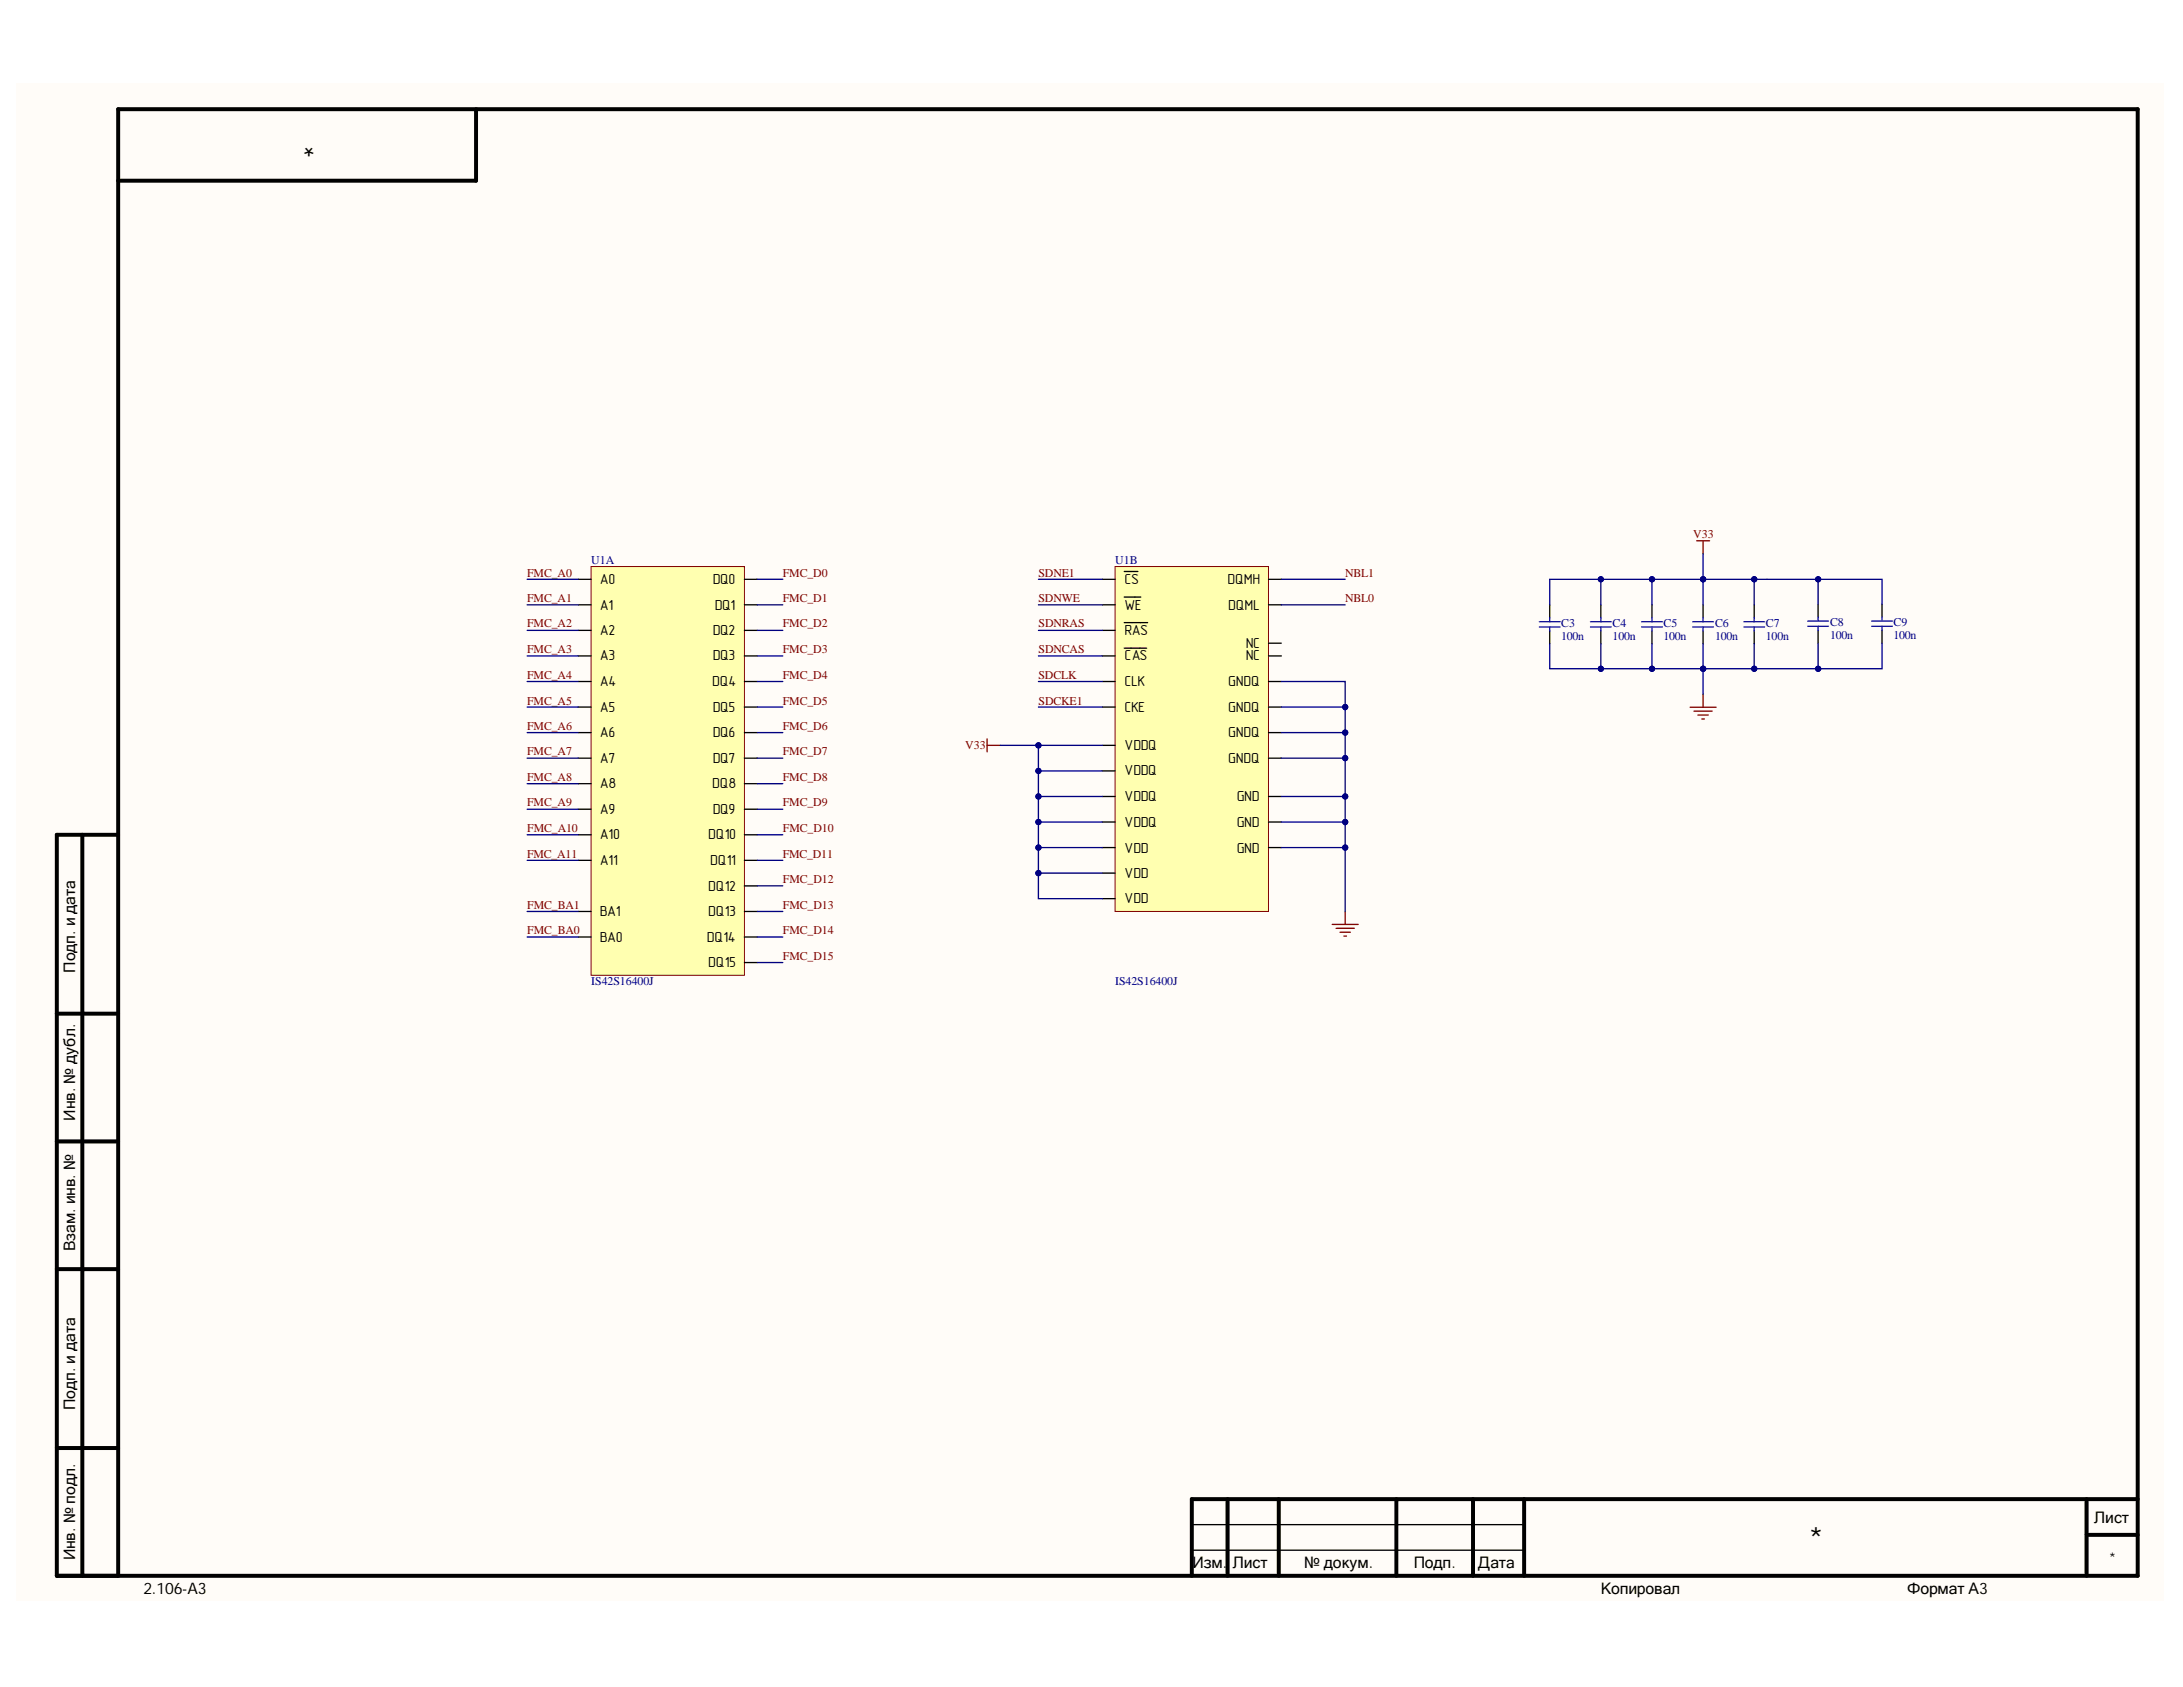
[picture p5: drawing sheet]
<svg xmlns="http://www.w3.org/2000/svg" width="279mm" height="216mm" viewBox="0 0 279 216" stroke-linecap="round" stroke-linejoin="round" font-family="sans-serif">
<defs><g id="words">
<text font-size="4.4" x="231.6" y="198.6">*</text>
<text font-size="4.1" x="40.3" y="17.1" transform="rotate(-180 40.3 17.1)">*</text>
<g font-size="2">
<text x="9.6" y="124.5" transform="rotate(-90 9.6 124.5)">Подп. и дата</text>
<text x="9.6" y="143.4" transform="rotate(-90 9.6 143.4)">Инв. № дубл.</text>
<text x="9.6" y="160.1" transform="rotate(-90 9.6 160.1)">Взам. инв. №</text>
<text x="9.6" y="180.4" transform="rotate(-90 9.6 180.4)">Подп. и дата</text>
<text x="268" y="194.9">Лист</text>
<text x="9.6" y="199.7" transform="rotate(-90 9.6 199.7)">Инв. № подл.</text>
<text x="152.6" y="200.7">Изм.</text>
<text x="157.8" y="200.7">Лист</text>
<text x="166.9" y="200.7">№ докум.</text>
<text x="181" y="200.7">Подп.</text>
<text x="189.2" y="200.7">Дата</text>
<text x="270" y="200.1">*</text>
<text x="18.3" y="204">2.106-A3</text>
<text x="204.9" y="204">Копировал</text>
<text x="244.1" y="204">Формат А3</text>
</g>
<g font-size="1.9">
<text x="76.8" y="74.7">A0</text>
<text x="91.2" y="74.7">DQ0</text>
<text x="143.9" y="74.7">CS</text>
<text x="157.1" y="74.7">DQMH</text>
<text x="76.8" y="78">A1</text>
<text x="76.8" y="81.3">A2</text>
<text x="91.2" y="81.3">DQ2</text>
<text x="91.5" y="78">DQ1</text>
<text x="143.9" y="78">WE</text>
<text x="143.9" y="81.3">RAS</text>
<text x="157.2" y="78">DQML</text>
<text x="159.5" y="82.9">NC</text>
<text x="76.8" y="84.5">A3</text>
<text x="76.8" y="87.8">A4</text>
<text x="91.2" y="87.8">DQ4</text>
<text x="91.2" y="84.5">DQ3</text>
<text x="143.9" y="84.5">CAS</text>
<text x="143.9" y="87.8">CLK</text>
<text x="157.2" y="87.8">GNDQ</text>
<text x="159.5" y="84.5">NC</text>
<text x="76.8" y="91.1">A5</text>
<text x="76.8" y="94.3">A6</text>
<text x="91.2" y="91.1">DQ5</text>
<text x="91.2" y="94.3">DQ6</text>
<text x="143.9" y="91.1">CKE</text>
<text x="157.2" y="94.3">GNDQ</text>
<text x="157.2" y="91.1">GNDQ</text>
<text x="76.8" y="97.6">A7</text>
<text x="76.8" y="100.9">A8</text>
<text x="91.2" y="100.9">DQ8</text>
<text x="91.2" y="97.6">DQ7</text>
<text x="143.9" y="99.2">VDDQ</text>
<text x="143.9" y="96">VDDQ</text>
<text x="157.2" y="97.6">GNDQ</text>
<text x="76.8" y="107.4">A10</text>
<text x="76.8" y="104.2">A9</text>
<text x="90.6" y="107.4">DQ10</text>
<text x="91.2" y="104.2">DQ9</text>
<text x="143.9" y="105.8">VDDQ</text>
<text x="143.9" y="102.5">VDDQ</text>
<text x="158.3" y="105.8">GND</text>
<text x="158.3" y="102.5">GND</text>
<text x="76.8" y="110.7">A11</text>
<text x="90.9" y="110.7">DQ11</text>
<text x="143.9" y="109.1">VDD</text>
<text x="143.9" y="112.3">VDD</text>
<text x="158.3" y="109.1">GND</text>
<text x="76.8" y="117.2">BA1</text>
<text x="90.6" y="114">DQ12</text>
<text x="90.6" y="117.2">DQ13</text>
<text x="143.9" y="115.6">VDD</text>
<text x="76.8" y="120.5">BA0</text>
<text x="90.5" y="120.5">DQ14</text>
<text x="90.6" y="123.8">DQ15</text>
</g>
<g font-size="1.5" fill="#800000">
<text x="216.7" y="68.9">V33</text>
<text x="67.5" y="73.8">FMC_A0</text>
<text x="67.5" y="77.1">FMC_A1</text>
<text x="100.2" y="73.8">FMC_D0</text>
<text x="100.2" y="77.1">FMC_D1</text>
<text x="132.9" y="73.8">SDNE1</text>
<text x="132.9" y="77.1">SDNWE</text>
<text x="172.2" y="73.8">NBL1</text>
<text x="172.2" y="77.1">NBL0</text>
<text x="67.5" y="80.3">FMC_A2</text>
<text x="67.5" y="83.6">FMC_A3</text>
<text x="100.2" y="80.3">FMC_D2</text>
<text x="100.2" y="83.6">FMC_D3</text>
<text x="132.9" y="80.3">SDNRAS</text>
<text x="132.9" y="83.6">SDNCAS</text>
<text x="67.5" y="86.9">FMC_A4</text>
<text x="100.2" y="86.9">FMC_D4</text>
<text x="132.9" y="86.9">SDCLK</text>
<text x="67.5" y="90.2">FMC_A5</text>
<text x="67.5" y="93.4">FMC_A6</text>
<text x="100.2" y="90.2">FMC_D5</text>
<text x="100.2" y="93.4">FMC_D6</text>
<text x="123.5" y="95.8">V33</text>
<text x="132.9" y="90.2">SDCKE1</text>
<text x="67.5" y="96.7">FMC_A7</text>
<text x="67.5" y="100">FMC_A8</text>
<text x="100.2" y="96.7">FMC_D7</text>
<text x="100.2" y="100">FMC_D8</text>
<text x="67.5" y="103.2">FMC_A9</text>
<text x="67.5" y="106.5">FMC_A10</text>
<text x="100.2" y="103.2">FMC_D9</text>
<text x="100.2" y="106.5">FMC_D10</text>
<text x="67.5" y="109.8">FMC_A11</text>
<text x="100.2" y="109.8">FMC_D11</text>
<text x="100.2" y="113">FMC_D12</text>
<text x="67.5" y="116.3">FMC_BA1</text>
<text x="67.5" y="119.6">FMC_BA0</text>
<text x="100.2" y="116.3">FMC_D13</text>
<text x="100.2" y="119.6">FMC_D14</text>
<text x="100.2" y="122.8">FMC_D15</text>
</g>
<g font-size="1.5" fill="#000080">
<text x="75.7" y="72.2">U1A</text>
<text x="142.7" y="72.2">U1B</text>
<text x="199.8" y="80.2">C3</text>
<text x="199.8" y="81.9">100n</text>
<text x="206.4" y="80.2">C4</text>
<text x="206.4" y="81.9">100n</text>
<text x="212.9" y="80.2">C5</text>
<text x="212.9" y="81.9">100n</text>
<text x="219.5" y="80.2">C6</text>
<text x="219.5" y="81.9">100n</text>
<text x="226" y="80.2">C7</text>
<text x="226" y="81.9">100n</text>
<text x="234.2" y="80.1">C8</text>
<text x="234.2" y="81.8">100n</text>
<text x="242.3" y="80.1">C9</text>
<text x="242.3" y="81.8">100n</text>
<text x="75.7" y="126.1">IS42S16400J</text>
<text x="142.7" y="126.1">IS42S16400J</text>
</g>
</g></defs>
<g fill="#fffcf8">
<path d="M2 10.7h274.9v194.2h-274.9z" fill-rule="evenodd"/>
<path d="M2 10.7h274.9v194.2h-274.9z" fill-rule="evenodd"/>
</g>
<g fill="none" stroke="#000" stroke-width=".51">
<path d="M60.9 14v9.1h-45.8M10.5 106.8v94.9M15.1 106.8h-7.8v94.9h266.3v-187.7h-258.5v187.7M7.3 129.7h7.8M7.3 146.1h7.8M7.3 162.4h7.8M7.3 185.3h7.8M157.1 191.9v9.8M163.7 191.9v9.8M178.7 191.9v9.8M188.5 191.9v9.8M195.1 191.9v9.8"/>
<path d="M267.1 191.9v9.8M267.1 196.4h6.5M273.6 191.9h-121.1v9.8"/>
</g>
<path d="M152.5 198.4h42.6M152.5 195.1h42.6" fill="none" stroke="#000" stroke-width=".17"/>
<path d="M75.7 72.5h19.6v52.3h-19.6z" fill-rule="evenodd" fill="#ffffb0"/>
<path d="M75.7 72.5h19.6v52.3h-19.6z" fill="none" stroke="#800000" stroke-width=".13"/>
<g fill="none" stroke="#000" stroke-width=".17">
<path d="M74 74.1h1.7M74 77.4h1.7M95.3 74.1h1.6M95.3 77.4h1.6M74 80.7h1.7M74 83.9h1.7M74 87.2h1.7M74 90.5h1.7M74 93.8h1.7M74 97h1.7M95.3 80.7h1.6M95.3 83.9h1.6"/>
<path d="M95.3 87.2h1.6M95.3 90.5h1.6M95.3 93.8h1.6M95.3 97h1.6M74 119.9h1.7M74 116.6h1.7M74 106.8h1.7M74 100.3h1.7M74 103.6h1.7M74 110.1h1.7M95.3 119.9h1.6M95.3 116.6h1.6"/>
<path d="M95.3 106.8h1.6M95.3 100.3h1.6M95.3 103.6h1.6M95.3 110.1h1.6M95.3 113.4h1.6M95.3 123.2h1.6"/>
</g>
<path d="M142.7 72.5h19.7v44.1h-19.7z" fill-rule="evenodd" fill="#ffffb0"/>
<path d="M142.7 72.5h19.7v44.1h-19.7z" fill="none" stroke="#800000" stroke-width=".13"/>
<g fill="none" stroke="#000" stroke-width=".17">
<path d="M141.1 77.4h1.6M141.1 74.1h1.6M143.9 76.4h2.1M143.9 79.7h3M143.9 73.1h1.7M162.4 77.4h1.6M162.4 74.1h1.6M198.3 77.4v1.7M204.9 77.4v1.7M211.4 77.4v1.7M218 77.4v1.7M224.5 77.4v1.7"/>
<path d="M232.7 77.3v1.7M240.9 77.3v1.7M141.1 83.9h1.6M141.1 80.7h1.6M141.1 90.5h1.6M141.1 87.2h1.6M141.1 98.7h1.6M141.1 95.4h1.6M143.9 83h2.9M162.4 97h1.6M162.4 93.8h1.6M162.4 83.9h1.6"/>
<path d="M162.4 82.3h1.6M162.4 90.5h1.6M162.4 87.2h1.6M198.3 80.7v1.7M204.9 80.7v1.7M211.4 80.7v1.7M218 80.7v1.7M224.5 80.7v1.7M232.7 80.6v1.7M240.9 80.6v1.7M141.1 108.5h1.6M141.1 105.2h1.6"/>
<path d="M141.1 101.9h1.6M141.1 111.7h1.6M141.1 115h1.6M162.4 108.5h1.6M162.4 105.2h1.6M162.4 101.9h1.6"/>
</g>
<g fill="none" stroke="#800000" stroke-width=".17">
<path d="M217.2 69.2h1.6M218 69.2v1.7M126.3 94.6v1.6M126.3 95.4h1.7M216.3 90.5h3.3M216.8 91h2.3M217.3 91.5h1.3M217.8 92h.3M218 88.9v1.6M170.5 118.3h3.3M171 118.8h2.3M171.5 119.3h1.3"/>
<path d="M172 119.8h.3M172.2 116.6v1.7"/>
</g>
<g fill="none" stroke="#00f" stroke-width=".17">
<path d="M197 79.6h2.7M198.3 79.1v.5M203.6 79.6h2.6M204.9 79.1v.5M210.1 79.6h2.7M211.4 79.1v.5M216.6 79.6h2.7M218 79.1v.5M223.2 79.6h2.6M224.5 79.1v.5M231.4 79.5h2.6M232.7 79v.5"/>
<path d="M239.5 79.5h2.7M240.9 79v.5M197 80.2h2.7M198.3 80.2v.5M203.6 80.2h2.6M204.9 80.2v.5M210.1 80.2h2.7M211.4 80.2v.5M216.6 80.2h2.7M218 80.2v.5M223.2 80.2h2.6M224.5 80.2v.5"/>
<path d="M231.4 80.2h2.6M232.7 80.2v.4M239.5 80.2h2.7M240.9 80.2v.4"/>
</g>
<g fill="none" stroke="#000080" stroke-width=".17">
<path d="M67.5 74.1h6.5M67.5 77.4h6.5M96.9 74.1h3.3M96.9 77.4h3.3M132.9 74.1h8.2M132.9 77.4h8.2M164 74.1h8.2M164 77.4h8.2M67.5 80.7h6.5M67.5 83.9h6.5M67.5 87.2h6.5M67.5 90.5h6.5"/>
<path d="M67.5 93.8h6.5M67.5 97h6.5M96.9 80.7h3.3M96.9 83.9h3.3M96.9 87.2h3.3M96.9 90.5h3.3M96.9 93.8h3.3M96.9 97h3.3M132.9 80.7h8.2M132.9 83.9h8.2M132.9 87.2h8.2M132.9 90.5h8.2"/>
<path d="M141.1 95.4h-8.2v19.6h8.2M67.5 116.6h6.5M67.5 119.9h6.5M67.5 100.3h6.5M67.5 103.6h6.5M67.5 106.8h6.5M67.5 110.1h6.5M96.9 116.6h3.3M96.9 119.9h3.3M96.9 100.3h3.3M96.9 103.6h3.3M96.9 106.8h3.3"/>
<path d="M96.9 110.1h3.3M96.9 113.4h3.3M96.9 123.2h3.3"/>
</g>
<circle cx="132.9" cy="95.4" r=".33" fill="#000080"/>
<circle cx="132.9" cy="95.4" r=".33" fill="none" stroke="#000080" stroke-width=".13"/>
<circle cx="132.9" cy="98.7" r=".33" fill="#000080"/>
<circle cx="132.9" cy="98.7" r=".33" fill="none" stroke="#000080" stroke-width=".13"/>
<circle cx="132.9" cy="101.9" r=".33" fill="#000080"/>
<circle cx="132.9" cy="101.9" r=".33" fill="none" stroke="#000080" stroke-width=".13"/>
<circle cx="132.9" cy="105.2" r=".33" fill="#000080"/>
<circle cx="132.9" cy="105.2" r=".33" fill="none" stroke="#000080" stroke-width=".13"/>
<circle cx="132.9" cy="108.5" r=".33" fill="#000080"/>
<circle cx="132.9" cy="108.5" r=".33" fill="none" stroke="#000080" stroke-width=".13"/>
<circle cx="132.9" cy="111.7" r=".33" fill="#000080"/>
<circle cx="132.9" cy="111.7" r=".33" fill="none" stroke="#000080" stroke-width=".13"/>
<path d="M132.9 111.7h8.2" fill="none" stroke="#000080" stroke-width=".17"/>
<circle cx="132.9" cy="111.7" r=".33" fill="#000080"/>
<circle cx="132.9" cy="111.7" r=".33" fill="none" stroke="#000080" stroke-width=".13"/>
<path d="M132.9 108.5h8.2" fill="none" stroke="#000080" stroke-width=".17"/>
<circle cx="132.9" cy="108.5" r=".33" fill="#000080"/>
<circle cx="132.9" cy="108.5" r=".33" fill="none" stroke="#000080" stroke-width=".13"/>
<path d="M132.9 105.2h8.2" fill="none" stroke="#000080" stroke-width=".17"/>
<circle cx="132.9" cy="105.2" r=".33" fill="#000080"/>
<circle cx="132.9" cy="105.2" r=".33" fill="none" stroke="#000080" stroke-width=".13"/>
<path d="M132.9 101.9h8.2" fill="none" stroke="#000080" stroke-width=".17"/>
<circle cx="132.9" cy="101.9" r=".33" fill="#000080"/>
<circle cx="132.9" cy="101.9" r=".33" fill="none" stroke="#000080" stroke-width=".13"/>
<path d="M132.9 98.7h8.2" fill="none" stroke="#000080" stroke-width=".17"/>
<circle cx="132.9" cy="98.7" r=".33" fill="#000080"/>
<circle cx="132.9" cy="98.7" r=".33" fill="none" stroke="#000080" stroke-width=".13"/>
<path d="M164 87.2h8.2v21.3h-8.2" fill="none" stroke="#000080" stroke-width=".17"/>
<circle cx="172.2" cy="90.5" r=".33" fill="#000080"/>
<circle cx="172.2" cy="90.5" r=".33" fill="none" stroke="#000080" stroke-width=".13"/>
<circle cx="172.2" cy="93.8" r=".33" fill="#000080"/>
<circle cx="172.2" cy="93.8" r=".33" fill="none" stroke="#000080" stroke-width=".13"/>
<circle cx="172.2" cy="97" r=".33" fill="#000080"/>
<circle cx="172.2" cy="97" r=".33" fill="none" stroke="#000080" stroke-width=".13"/>
<circle cx="172.2" cy="101.9" r=".33" fill="#000080"/>
<circle cx="172.2" cy="101.9" r=".33" fill="none" stroke="#000080" stroke-width=".13"/>
<circle cx="172.2" cy="105.2" r=".33" fill="#000080"/>
<circle cx="172.2" cy="105.2" r=".33" fill="none" stroke="#000080" stroke-width=".13"/>
<circle cx="172.2" cy="108.5" r=".33" fill="#000080"/>
<circle cx="172.2" cy="108.5" r=".33" fill="none" stroke="#000080" stroke-width=".13"/>
<path d="M164 105.2h8.2" fill="none" stroke="#000080" stroke-width=".17"/>
<circle cx="172.2" cy="105.2" r=".33" fill="#000080"/>
<circle cx="172.2" cy="105.2" r=".33" fill="none" stroke="#000080" stroke-width=".13"/>
<path d="M164 101.9h8.2" fill="none" stroke="#000080" stroke-width=".17"/>
<circle cx="172.2" cy="101.9" r=".33" fill="#000080"/>
<circle cx="172.2" cy="101.9" r=".33" fill="none" stroke="#000080" stroke-width=".13"/>
<path d="M164 97h8.2" fill="none" stroke="#000080" stroke-width=".17"/>
<circle cx="172.2" cy="97" r=".33" fill="#000080"/>
<circle cx="172.2" cy="97" r=".33" fill="none" stroke="#000080" stroke-width=".13"/>
<path d="M164 93.8h8.2" fill="none" stroke="#000080" stroke-width=".17"/>
<circle cx="172.2" cy="93.8" r=".33" fill="#000080"/>
<circle cx="172.2" cy="93.8" r=".33" fill="none" stroke="#000080" stroke-width=".13"/>
<path d="M164 90.5h8.2" fill="none" stroke="#000080" stroke-width=".17"/>
<circle cx="172.2" cy="90.5" r=".33" fill="#000080"/>
<circle cx="172.2" cy="90.5" r=".33" fill="none" stroke="#000080" stroke-width=".13"/>
<path d="M172.2 108.5v8.1" fill="none" stroke="#000080" stroke-width=".17"/>
<circle cx="172.2" cy="108.5" r=".33" fill="#000080"/>
<circle cx="172.2" cy="108.5" r=".33" fill="none" stroke="#000080" stroke-width=".13"/>
<path d="M128 95.4h4.9" fill="none" stroke="#000080" stroke-width=".17"/>
<circle cx="132.9" cy="95.4" r=".33" fill="#000080"/>
<circle cx="132.9" cy="95.4" r=".33" fill="none" stroke="#000080" stroke-width=".13"/>
<path d="M204.9 74.1v3.3" fill="none" stroke="#000080" stroke-width=".17"/>
<circle cx="204.9" cy="74.1" r=".33" fill="#000080"/>
<circle cx="204.9" cy="74.1" r=".33" fill="none" stroke="#000080" stroke-width=".13"/>
<path d="M204.9 82.4v3.2" fill="none" stroke="#000080" stroke-width=".17"/>
<circle cx="204.9" cy="85.6" r=".33" fill="#000080"/>
<circle cx="204.9" cy="85.6" r=".33" fill="none" stroke="#000080" stroke-width=".13"/>
<path d="M211.4 82.4v3.2" fill="none" stroke="#000080" stroke-width=".17"/>
<circle cx="211.4" cy="85.6" r=".33" fill="#000080"/>
<circle cx="211.4" cy="85.6" r=".33" fill="none" stroke="#000080" stroke-width=".13"/>
<path d="M218 82.4v3.2" fill="none" stroke="#000080" stroke-width=".17"/>
<circle cx="218" cy="85.6" r=".33" fill="#000080"/>
<circle cx="218" cy="85.6" r=".33" fill="none" stroke="#000080" stroke-width=".13"/>
<path d="M224.5 82.4v3.2" fill="none" stroke="#000080" stroke-width=".17"/>
<circle cx="224.5" cy="85.6" r=".33" fill="#000080"/>
<circle cx="224.5" cy="85.6" r=".33" fill="none" stroke="#000080" stroke-width=".13"/>
<path d="M211.4 74.1v3.3" fill="none" stroke="#000080" stroke-width=".17"/>
<circle cx="211.4" cy="74.1" r=".33" fill="#000080"/>
<circle cx="211.4" cy="74.1" r=".33" fill="none" stroke="#000080" stroke-width=".13"/>
<path d="M218 74.1v3.3" fill="none" stroke="#000080" stroke-width=".17"/>
<circle cx="218" cy="74.1" r=".33" fill="#000080"/>
<circle cx="218" cy="74.1" r=".33" fill="none" stroke="#000080" stroke-width=".13"/>
<path d="M226.2 74.1h6.5v3.2" fill="none" stroke="#000080" stroke-width=".17"/>
<circle cx="232.7" cy="74.1" r=".33" fill="#000080"/>
<circle cx="232.7" cy="74.1" r=".33" fill="none" stroke="#000080" stroke-width=".13"/>
<path d="M226.2 74.1h-1.7v3.3" fill="none" stroke="#000080" stroke-width=".17"/>
<circle cx="224.5" cy="74.1" r=".33" fill="#000080"/>
<circle cx="224.5" cy="74.1" r=".33" fill="none" stroke="#000080" stroke-width=".13"/>
<path d="M218 70.9v3.2" fill="none" stroke="#000080" stroke-width=".17"/>
<circle cx="218" cy="74.1" r=".33" fill="#000080"/>
<circle cx="218" cy="74.1" r=".33" fill="none" stroke="#000080" stroke-width=".13"/>
<path d="M218 85.6v3.3" fill="none" stroke="#000080" stroke-width=".17"/>
<circle cx="218" cy="85.6" r=".33" fill="#000080"/>
<circle cx="218" cy="85.6" r=".33" fill="none" stroke="#000080" stroke-width=".13"/>
<path d="M232.7 74.1h8.2v3.2" fill="none" stroke="#000080" stroke-width=".17"/>
<circle cx="232.7" cy="74.1" r=".33" fill="#000080"/>
<circle cx="232.7" cy="74.1" r=".33" fill="none" stroke="#000080" stroke-width=".13"/>
<path d="M240.9 82.3v3.3h-8.2" fill="none" stroke="#000080" stroke-width=".17"/>
<circle cx="232.7" cy="85.6" r=".33" fill="#000080"/>
<circle cx="232.7" cy="85.6" r=".33" fill="none" stroke="#000080" stroke-width=".13"/>
<path d="M232.7 82.3v3.3h-34.4v-3.2" fill="none" stroke="#000080" stroke-width=".17"/>
<circle cx="232.7" cy="85.6" r=".33" fill="#000080"/>
<circle cx="232.7" cy="85.6" r=".33" fill="none" stroke="#000080" stroke-width=".13"/>
<circle cx="224.5" cy="85.6" r=".33" fill="#000080"/>
<circle cx="224.5" cy="85.6" r=".33" fill="none" stroke="#000080" stroke-width=".13"/>
<circle cx="218" cy="85.6" r=".33" fill="#000080"/>
<circle cx="218" cy="85.6" r=".33" fill="none" stroke="#000080" stroke-width=".13"/>
<circle cx="211.4" cy="85.6" r=".33" fill="#000080"/>
<circle cx="211.4" cy="85.6" r=".33" fill="none" stroke="#000080" stroke-width=".13"/>
<circle cx="204.9" cy="85.6" r=".33" fill="#000080"/>
<circle cx="204.9" cy="85.6" r=".33" fill="none" stroke="#000080" stroke-width=".13"/>
<path d="M224.5 74.1h-26.2v3.3" fill="none" stroke="#000080" stroke-width=".17"/>
<circle cx="224.5" cy="74.1" r=".33" fill="#000080"/>
<circle cx="224.5" cy="74.1" r=".33" fill="none" stroke="#000080" stroke-width=".13"/>
<circle cx="218" cy="74.1" r=".33" fill="#000080"/>
<circle cx="218" cy="74.1" r=".33" fill="none" stroke="#000080" stroke-width=".13"/>
<circle cx="211.4" cy="74.1" r=".33" fill="#000080"/>
<circle cx="211.4" cy="74.1" r=".33" fill="none" stroke="#000080" stroke-width=".13"/>
<circle cx="204.9" cy="74.1" r=".33" fill="#000080"/>
<circle cx="204.9" cy="74.1" r=".33" fill="none" stroke="#000080" stroke-width=".13"/>
<use href="#words"/>
</svg>
